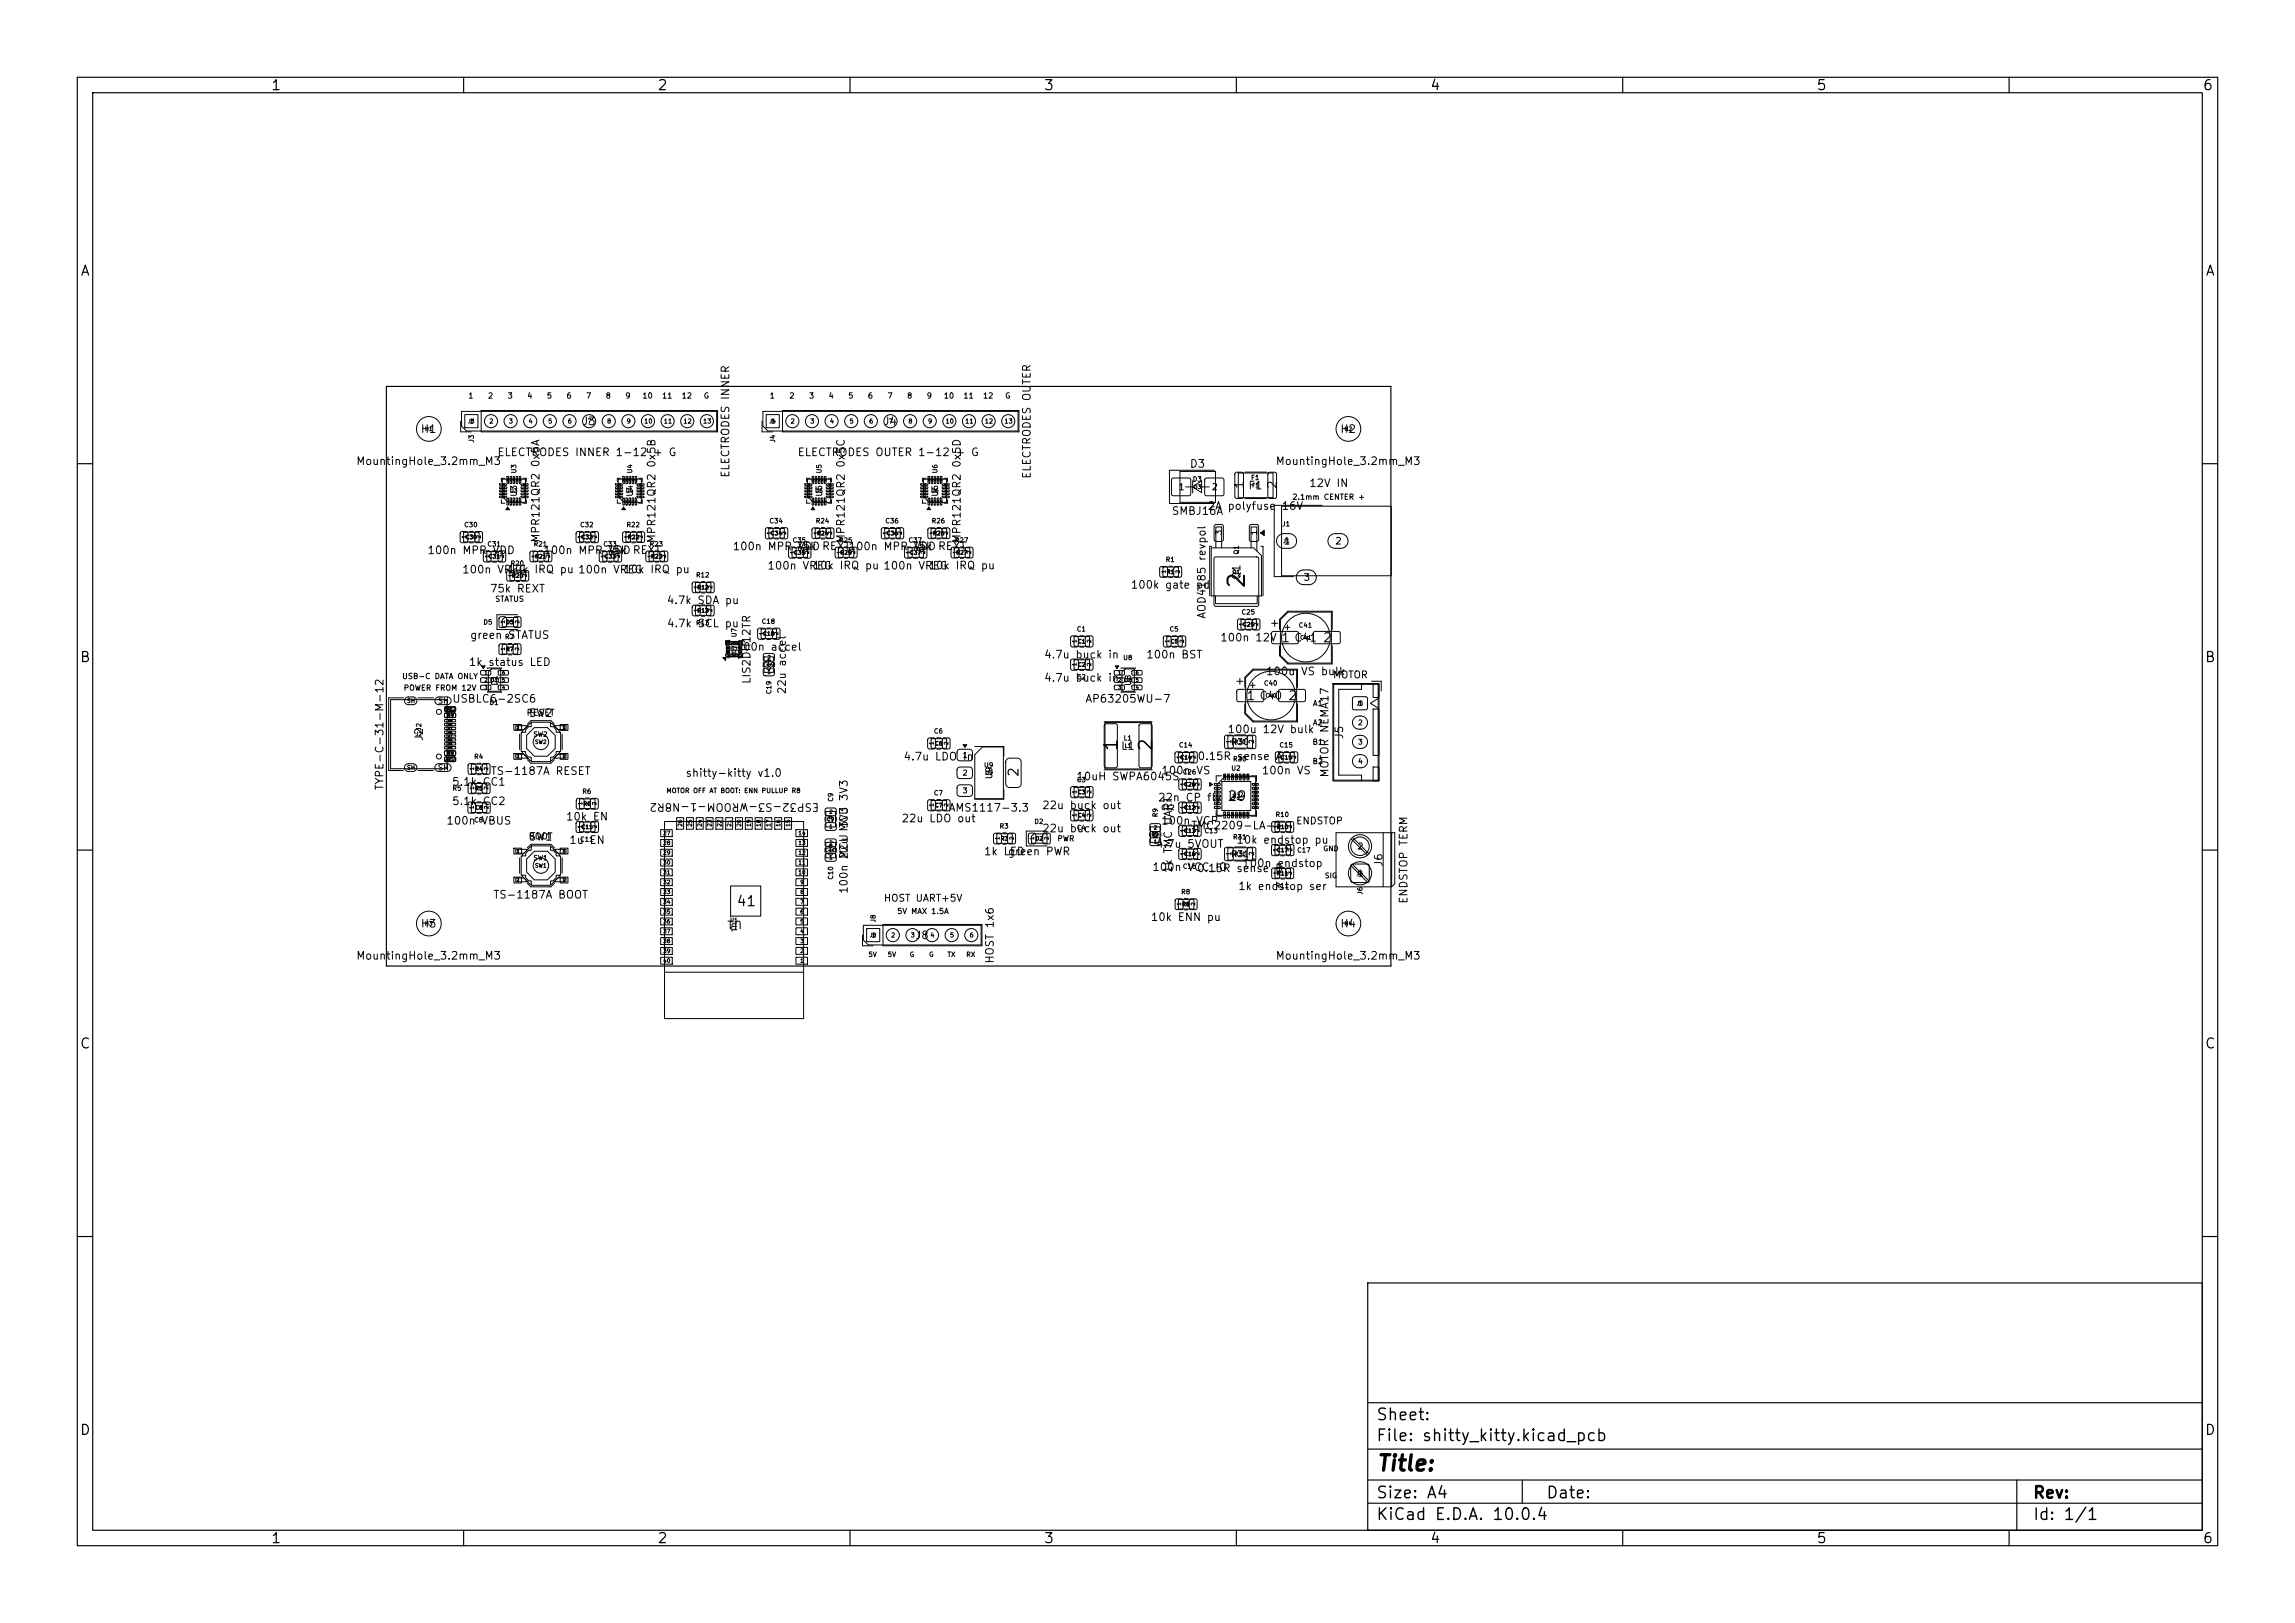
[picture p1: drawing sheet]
<svg xmlns="http://www.w3.org/2000/svg" width="297mm" height="210mm" viewBox="0 0 297 210" stroke-linecap="round" stroke-linejoin="round" font-family="sans-serif">
<defs><g id="words">
<text font-size="2.1" x="161.6" y="76.3" transform="rotate(-90 161.6 76.3)">2</text>
<text font-size="2" x="178" y="190.8">Title:</text>
<g font-size="1.7">
<text x="145.1" y="97.4" transform="rotate(-90 145.1 97.4)">1</text>
<text x="149.6" y="97.4" transform="rotate(-90 149.6 97.4)">2</text>
</g>
<g font-size="1.5">
<text x="178" y="184.2">Sheet:</text>
<text x="178" y="186.9">File: shitty_kitty.kicad_pcb</text>
<text x="178" y="197.1">KiCad E.D.A. 10.0.4</text>
<text x="178" y="194.3">Size: A4</text>
<text x="200" y="194.3">Date:</text>
<text x="263" y="194.3">Rev:</text>
<text x="263" y="197.1">Id: 1/1</text>
</g>
<g font-size="1.3">
<text x="35" y="12">1</text>
<text x="85" y="12">2</text>
<text x="135" y="12">3</text>
<text x="185" y="12">4</text>
<text x="235" y="12">5</text>
<text x="285" y="12">6</text>
<text x="10.3" y="36">A</text>
<text x="285.4" y="36">A</text>
<text x="10.3" y="86">B</text>
<text x="285.3" y="86">B</text>
<text x="132.1" y="100.6" transform="rotate(-90 132.1 100.6)">2</text>
<text x="158.8" y="104">29</text>
<text x="95.2" y="117.6">41</text>
<text x="10.3" y="136">C</text>
<text x="285.3" y="136">C</text>
<text x="10.3" y="186">D</text>
<text x="285.3" y="186">D</text>
<text x="35" y="200">1</text>
<text x="85" y="200">2</text>
<text x="135" y="200">3</text>
<text x="185" y="200">4</text>
<text x="235" y="200">5</text>
<text x="285" y="200">6</text>
</g>
<g font-size="1.2">
<text x="165.7" y="83.4">1</text>
<text x="171.1" y="83.4">2</text>
<text x="161.2" y="90.9">1</text>
<text x="166.6" y="90.9">2</text>
</g>
<g font-size="1.1">
<text x="161.2" y="63.4" transform="rotate(-90 161.2 63.4)">1</text>
<text x="165.5" y="63.4" transform="rotate(-90 165.5 63.4)">2</text>
</g>
<g font-size="1">
<text x="54.4" y="56.3">H1</text>
<text x="64.3" y="59.3">ELECTRODES INNER 1-12 + G</text>
<text x="75.3" y="55.3">J3</text>
<text x="103.1" y="59.3">ELECTRODES OUTER 1-12 + G</text>
<text x="114.3" y="55.3">J4</text>
<text x="173.4" y="56.3">H2</text>
<text x="46" y="60.4">MountingHole_3.2mm_M3</text>
<text x="94.6" y="61.9" transform="rotate(-90 94.6 61.9)">ELECTRODES INNER</text>
<text x="133.6" y="62" transform="rotate(-90 133.6 62)">ELECTRODES OUTER</text>
<text x="153.9" y="60.8">D3</text>
<text x="161.5" y="63.6">F1</text>
<text x="165" y="60.4">MountingHole_3.2mm_M3</text>
<text x="169.3" y="63.3">12V IN</text>
<text x="55.2" y="71.9">100n MPR VDD</text>
<text x="70.1" y="70.3" transform="rotate(-90 70.1 70.3)">MPR121QR2 0x5A</text>
<text x="70.2" y="71.9">100n MPR 75k</text>
<text x="78.7" y="71.9">VDDREXT</text>
<text x="85.1" y="70.4" transform="rotate(-90 85.1 70.4)">MPR121QR2 0x5B</text>
<text x="94.7" y="71.4">100n MPR 75k</text>
<text x="103.2" y="71.4">VDDREXT100n MPR 75k</text>
<text x="109.6" y="70.4" transform="rotate(-90 109.6 70.4)">MPR121QR2 0x5C</text>
<text x="118.2" y="71.4">VDDREXT</text>
<text x="124.6" y="70.4" transform="rotate(-90 124.6 70.4)">MPR121QR2 0x5D</text>
<text x="151.6" y="66.9">SMBJ16A</text>
<text x="156.2" y="66.2">2A polyfuse</text>
<text x="165.8" y="66.2">16V</text>
<text x="59.7" y="74.4">100n VREG</text>
<text x="63.3" y="76.9">75k REXT</text>
<text x="65.6" y="74.4">10k IRQ pu 100n VREG</text>
<text x="80.6" y="74.4">10k IRQ pu</text>
<text x="99.2" y="73.9">100n VREG</text>
<text x="105.1" y="73.9">10k IRQ pu 100n VREG</text>
<text x="120.1" y="73.9">10k IRQ pu</text>
<text x="146.3" y="76.4">100k gate pd</text>
<text x="160.8" y="75.1" transform="rotate(-90 160.8 75.1)">Q1</text>
<text x="60.8" y="82.9">green STATUS</text>
<text x="86.2" y="78.4">4.7k SDA pu</text>
<text x="86.2" y="81.4">4.7k SCL pu</text>
<text x="156.3" y="80.1" transform="rotate(-90 156.3 80.1)">AOD4185 revpol</text>
<text x="157.8" y="83.2">100n 12V</text>
<text x="167.4" y="83.3">C41</text>
<text x="60.6" y="86.4">1k status LED</text>
<text x="95.1" y="84.4">100n accel</text>
<text x="97.4" y="88.6" transform="rotate(-90 97.4 88.6)">LIS2DH12TR</text>
<text x="101.9" y="89.9" transform="rotate(-90 101.9 89.9)">22u accel</text>
<text x="135" y="88.4">4.7u buck in</text>
<text x="135" y="85.4">4.7u buck in</text>
<text x="148.3" y="85.4">100n BST</text>
<text x="163.8" y="87.6">100u</text>
<text x="168.3" y="87.6">VS bulk</text>
<text x="55" y="96" transform="rotate(-90 55 96)">J2</text>
<text x="58.4" y="91.2">USBLC6-2SC6</text>
<text x="68.4" y="93">SW2</text>
<text x="140.4" y="91.2">AP63205WU-7</text>
<text x="158.8" y="95.1">100u 12V bulk</text>
<text x="162.9" y="90.8">C40</text>
<text x="174.1" y="95.7" transform="rotate(-90 174.1 95.7)">J5</text>
<text x="58.4" y="101.9">5.1k CC1</text>
<text x="63.4" y="100.5">TS-1187A RESET</text>
<text x="88.6" y="100.8">shitty-kitty v1.0</text>
<text x="116.9" y="98.6">4.7u LDO in</text>
<text x="139.2" y="101.2">10uH SWPA6045S</text>
<text x="145" y="97.3">L1</text>
<text x="150.2" y="100.4">100n VS</text>
<text x="154.9" y="98.6">0.15R sense A</text>
<text x="163.2" y="100.4">100n VS</text>
<text x="172.2" y="100.7" transform="rotate(-90 172.2 100.7)">MOTOR NEMA17</text>
<text x="49.9" y="102.3" transform="rotate(-90 49.9 102.3)">TYPE-C-31-M-12</text>
<text x="57.7" y="106.9">100n VBUS</text>
<text x="58.4" y="104.4">5.1k CC2</text>
<text x="73.2" y="106.4">10k EN</text>
<text x="106.1" y="103.7" transform="rotate(-180 106.1 103.7)">ESP32-S3-WROOM-1-N8R2</text>
<text x="109.9" y="107.3" transform="rotate(-90 109.9 107.3)">3V3</text>
<text x="116.6" y="106.6">22u LDO out</text>
<text x="122.7" y="105.3">AMS1117-3.3</text>
<text x="134.8" y="107.9">22u buck out</text>
<text x="134.8" y="104.9">22u buck out</text>
<text x="149.8" y="103.9">22n CP fly</text>
<text x="150.2" y="106.9">100n VCP</text>
<text x="154.1" y="107.6">TMC2209-LA-T</text>
<text x="158.9" y="103.8">U2</text>
<text x="68.4" y="109">SW1</text>
<text x="73.6" y="109.4">1u EN</text>
<text x="109.9" y="111.2" transform="rotate(-90 109.9 111.2)">MCU MCU 3V3</text>
<text x="127.3" y="110.9">1k LED</text>
<text x="130.4" y="110.9">green PWR</text>
<text x="149" y="112.9">100n VCC_IO</text>
<text x="149.5" y="109.9">4.7u 5VOUT</text>
<text x="151.9" y="113.1" transform="rotate(-90 151.9 113.1)">1k TMC UART</text>
<text x="154.8" y="113.1">0.15R sense B</text>
<text x="159.9" y="109.4">10k endstop pu</text>
<text x="160.7" y="112.4">100n endstop</text>
<text x="179.2" y="112.2" transform="rotate(-90 179.2 112.2)">J6</text>
<text x="63.8" y="116.5">TS-1187A BOOT</text>
<text x="96.1" y="118.9" transform="rotate(-180 96.1 118.9)">U1</text>
<text x="109.9" y="115.7" transform="rotate(-90 109.9 115.7)">100n 22u</text>
<text x="148.9" y="119.4">10k ENN pu</text>
<text x="160.2" y="115.4">1k endstop ser</text>
<text x="182.4" y="117" transform="rotate(-90 182.4 117)">ENDSTOP TERM</text>
<text x="46" y="124.4">MountingHole_3.2mm_M3</text>
<text x="54.4" y="120.3">H3</text>
<text x="118.4" y="121.8">J8</text>
<text x="128.8" y="124.8" transform="rotate(-90 128.8 124.8)">HOST 1x6</text>
<text x="165" y="124.4">MountingHole_3.2mm_M3</text>
<text x="173.4" y="120.3">H4</text>
</g>
<g font-size=".9">
<text x="166.1" y="70.7">1</text>
<text x="172.7" y="70.7">2</text>
<text x="168.6" y="75.4">3</text>
<text x="172.4" y="88">MOTOR</text>
<text x="167.7" y="106.9">ENDSTOP</text>
<text x="114.3" y="116.9">HOST UART+5V</text>
</g>
<g font-size=".8">
<text x="67.1" y="64.3" transform="rotate(-90 67.1 64.3)">U3</text>
<text x="82.1" y="64.3" transform="rotate(-90 82.1 64.3)">U4</text>
<text x="106.6" y="64.3" transform="rotate(-90 106.6 64.3)">U5</text>
<text x="121.6" y="64.3" transform="rotate(-90 121.6 64.3)">U6</text>
<text x="152.4" y="63.6">1</text>
<text x="156.7" y="63.6">2</text>
<text x="68.1" y="92.8">RESET</text>
<text x="128.6" y="100.9" transform="rotate(-90 128.6 100.9)">U9</text>
<text x="159.2" y="96.6">R30</text>
<text x="68.3" y="108.8">BOOT</text>
<text x="159.2" y="111.1">R31</text>
<text x="175.6" y="113.6">1</text>
<text x="175.6" y="110.1">2</text>
</g>
<g font-size=".7">
<text x="60.5" y="51.7">1</text>
<text x="63.1" y="51.7">2</text>
<text x="65.6" y="51.7">3</text>
<text x="68.2" y="51.7">4</text>
<text x="70.7" y="51.7">5</text>
<text x="73.2" y="51.7">6</text>
<text x="75.8" y="51.7">7</text>
<text x="78.3" y="51.7">8</text>
<text x="80.9" y="51.7">9</text>
<text x="83.1" y="51.7">10</text>
<text x="85.6" y="51.7">11</text>
<text x="88.1" y="51.7">12</text>
<text x="91" y="51.7">G</text>
<text x="99.5" y="51.7">1</text>
<text x="102.1" y="51.7">2</text>
<text x="104.6" y="51.7">3</text>
<text x="107.2" y="51.7">4</text>
<text x="109.7" y="51.7">5</text>
<text x="112.2" y="51.7">6</text>
<text x="114.8" y="51.7">7</text>
<text x="117.3" y="51.7">8</text>
<text x="119.9" y="51.7">9</text>
<text x="122.1" y="51.7">10</text>
<text x="124.6" y="51.7">11</text>
<text x="127.1" y="51.7">12</text>
<text x="130" y="51.7">G</text>
<text x="167.2" y="64.8">2.1mm CENTER +</text>
<text x="158.3" y="69.3" transform="rotate(-90 158.3 69.3)">3</text>
<text x="162.8" y="69.3" transform="rotate(-90 162.8 69.3)">1</text>
<text x="64" y="78">STATUS</text>
<text x="52" y="88">USB-C DATA ONLY</text>
<text x="52.2" y="89.5">POWER FROM 12V</text>
<text x="64.6" y="88.8" transform="rotate(-90 64.6 88.8)">D1</text>
<text x="146.6" y="88.8" transform="rotate(-90 146.6 88.8)">U8</text>
<text x="56.6" y="91.2">SH</text>
<text x="169.8" y="91.5">A1</text>
<text x="169.8" y="94">A2</text>
<text x="175.7" y="91.5">1</text>
<text x="175.7" y="94">2</text>
<text x="56.6" y="99.9">SH</text>
<text x="124.5" y="98.2">1</text>
<text x="124.5" y="100.5">2</text>
<text x="169.8" y="96.5">B1</text>
<text x="169.8" y="99">B2</text>
<text x="175.7" y="96.5">3</text>
<text x="175.7" y="99">4</text>
<text x="124.5" y="102.8">3</text>
<text x="136.8" y="109">PWR</text>
<text x="171.2" y="110.3">GND</text>
<text x="171.4" y="113.8">SIG</text>
<text x="116" y="118.4">5V MAX 1.5A</text>
</g>
<g font-size=".6">
<text x="60.7" y="54.9">1</text>
<text x="61.5" y="57.3" transform="rotate(-90 61.5 57.3)">J3</text>
<text x="63.3" y="54.9">2</text>
<text x="65.8" y="54.9">3</text>
<text x="68.3" y="54.9">4</text>
<text x="70.9" y="54.9">5</text>
<text x="73.4" y="54.9">6</text>
<text x="76" y="54.9">7</text>
<text x="78.5" y="54.9">8</text>
<text x="81" y="54.9">9</text>
<text x="83.3" y="54.9">10</text>
<text x="85.8" y="54.9">11</text>
<text x="88.4" y="54.9">12</text>
<text x="90.9" y="54.9">13</text>
<text x="99.7" y="54.9">1</text>
<text x="100.5" y="57.3" transform="rotate(-90 100.5 57.3)">J4</text>
<text x="102.3" y="54.9">2</text>
<text x="104.8" y="54.9">3</text>
<text x="107.3" y="54.9">4</text>
<text x="109.9" y="54.9">5</text>
<text x="112.4" y="54.9">6</text>
<text x="115" y="54.9">7</text>
<text x="117.5" y="54.9">8</text>
<text x="120" y="54.9">9</text>
<text x="122.3" y="54.9">10</text>
<text x="124.8" y="54.9">11</text>
<text x="127.4" y="54.9">12</text>
<text x="129.9" y="54.9">13</text>
<text x="67" y="61.3" transform="rotate(-90 67 61.3)">U3</text>
<text x="82" y="61.3" transform="rotate(-90 82 61.3)">U4</text>
<text x="106.5" y="61.3" transform="rotate(-90 106.5 61.3)">U5</text>
<text x="121.5" y="61.3" transform="rotate(-90 121.5 61.3)">U6</text>
<text x="154.3" y="62.5">D3</text>
<text x="161.8" y="62.3">F1</text>
<text x="60" y="68.4">C30</text>
<text x="63" y="70.9">C31</text>
<text x="69" y="70.9">R21</text>
<text x="75" y="68.4">C32</text>
<text x="78" y="70.9">C33</text>
<text x="81" y="68.4">R22</text>
<text x="84" y="70.9">R23</text>
<text x="99.5" y="67.9">C34</text>
<text x="102.5" y="70.4">C35</text>
<text x="105.5" y="67.9">R24</text>
<text x="108.5" y="70.4">R25</text>
<text x="114.5" y="67.9">C36</text>
<text x="117.5" y="70.4">C37</text>
<text x="120.5" y="67.9">R26</text>
<text x="123.5" y="70.4">R27</text>
<text x="160.5" y="71.8" transform="rotate(-90 160.5 71.8)">Q1</text>
<text x="165.9" y="68.3">J1</text>
<text x="66" y="73.4">R20</text>
<text x="90" y="74.9">R12</text>
<text x="150.8" y="72.9">R1</text>
<text x="62.5" y="81">D5</text>
<text x="65.3" y="82.9">R7</text>
<text x="90" y="81.1">R13</text>
<text x="95.5" y="82.5" transform="rotate(-90 95.5 82.5)">U7</text>
<text x="98.5" y="80.9">C18</text>
<text x="139.3" y="81.9">C1</text>
<text x="151.3" y="81.9">C5</text>
<text x="160.6" y="79.7">C25</text>
<text x="168" y="81.4">C41</text>
<text x="100" y="89.9" transform="rotate(-90 100 89.9)">C19</text>
<text x="139.3" y="88.1">C2</text>
<text x="145.3" y="85.6">U8</text>
<text x="163.5" y="88.9">C40</text>
<text x="54.7" y="94.6" transform="rotate(-90 54.7 94.6)">J2</text>
<text x="63.3" y="91.4">D1</text>
<text x="69" y="95.5">SW2</text>
<text x="120.8" y="95.1">C6</text>
<text x="145.4" y="96">L1</text>
<text x="61.3" y="98.4">R4</text>
<text x="127.3" y="99.5">U9</text>
<text x="139.3" y="101.4">C3</text>
<text x="152.5" y="96.9">C14</text>
<text x="153" y="100.4">C26</text>
<text x="159.3" y="99.9">U2</text>
<text x="159.5" y="96.3" transform="rotate(-90 159.5 96.3)">1</text>
<text x="159.5" y="98.7">R30</text>
<text x="162.4" y="96.3" transform="rotate(-90 162.4 96.3)">2</text>
<text x="165.5" y="96.9">C15</text>
<text x="58.5" y="102.5">R5</text>
<text x="61.3" y="106.6">C8</text>
<text x="75.3" y="102.9">R6</text>
<text x="86.2" y="102.8">MOTOR OFF AT BOOT: ENN PULLUP R8</text>
<text x="108" y="103.8" transform="rotate(-90 108 103.8)">C9</text>
<text x="120.8" y="103.1">C7</text>
<text x="129.3" y="107.4">R3</text>
<text x="133.8" y="106.8">D2</text>
<text x="139.3" y="107.6">C4</text>
<text x="150" y="105.8" transform="rotate(-90 150 105.8)">R9</text>
<text x="150.2" y="105">C12</text>
<text x="155.8" y="108">C13</text>
<text x="165" y="105.9">R10</text>
<text x="69" y="111.5">SW1</text>
<text x="75" y="109.1">C11</text>
<text x="108" y="113.9" transform="rotate(-90 108 113.9)">C10</text>
<text x="153" y="112.6">C16</text>
<text x="159.5" y="110.8" transform="rotate(-90 159.5 110.8)">1</text>
<text x="159.5" y="108.8">R31</text>
<text x="162.4" y="110.8" transform="rotate(-90 162.4 110.8)">2</text>
<text x="167.8" y="110.5">C17</text>
<text x="113.5" y="119.4" transform="rotate(-90 113.5 119.4)">J8</text>
<text x="152.8" y="115.9">R8</text>
<text x="165" y="115.1">R11</text>
<text x="176.5" y="115.8" transform="rotate(-90 176.5 115.8)">J6</text>
<text x="112.3" y="124">5V</text>
<text x="112.7" y="121.4">1</text>
<text x="114.8" y="124">5V</text>
<text x="115.3" y="121.4">2</text>
<text x="117.7" y="124">G</text>
<text x="117.8" y="121.4">3</text>
<text x="120.2" y="124">G</text>
<text x="120.3" y="121.4">4</text>
<text x="122.6" y="124">TX</text>
<text x="122.9" y="121.4">5</text>
<text x="125" y="124">RX</text>
<text x="125.4" y="121.4">6</text>
</g>
<g font-size=".5">
<text x="54.9" y="55.9">H1</text>
<text x="60.5" y="54.9">J3</text>
<text x="99.5" y="54.9">J4</text>
<text x="173.9" y="55.9">H2</text>
<text x="65.9" y="63.9">U3</text>
<text x="80.9" y="63.9">U4</text>
<text x="105.4" y="63.9">U5</text>
<text x="120.4" y="63.9">U6</text>
<text x="154.4" y="63.4">D3</text>
<text x="162" y="63.2">F1</text>
<text x="60.2" y="69.9">C30</text>
<text x="60.4" y="69.7" transform="rotate(-90 60.4 69.7)">1</text>
<text x="62.3" y="69.7" transform="rotate(-90 62.3 69.7)">2</text>
<text x="75.2" y="69.9">C32</text>
<text x="75.4" y="69.7" transform="rotate(-90 75.4 69.7)">1</text>
<text x="77.3" y="69.7" transform="rotate(-90 77.3 69.7)">2</text>
<text x="81.2" y="69.9">R22</text>
<text x="81.4" y="69.7" transform="rotate(-90 81.4 69.7)">1</text>
<text x="83.3" y="69.7" transform="rotate(-90 83.3 69.7)">2</text>
<text x="99.7" y="69.4">C34</text>
<text x="99.9" y="69.2" transform="rotate(-90 99.9 69.2)">1</text>
<text x="101.8" y="69.2" transform="rotate(-90 101.8 69.2)">2</text>
<text x="102.7" y="71.9">C35</text>
<text x="102.9" y="71.7" transform="rotate(-90 102.9 71.7)">1</text>
<text x="104.8" y="71.7" transform="rotate(-90 104.8 71.7)">2</text>
<text x="105.7" y="69.4">R24</text>
<text x="105.9" y="69.2" transform="rotate(-90 105.9 69.2)">1</text>
<text x="107.8" y="69.2" transform="rotate(-90 107.8 69.2)">2</text>
<text x="108.7" y="71.9">R25</text>
<text x="108.9" y="71.7" transform="rotate(-90 108.9 71.7)">1</text>
<text x="110.8" y="71.7" transform="rotate(-90 110.8 71.7)">2</text>
<text x="114.7" y="69.4">C36</text>
<text x="114.9" y="69.2" transform="rotate(-90 114.9 69.2)">1</text>
<text x="116.8" y="69.2" transform="rotate(-90 116.8 69.2)">2</text>
<text x="117.7" y="71.9">C37</text>
<text x="117.9" y="71.7" transform="rotate(-90 117.9 71.7)">1</text>
<text x="119.8" y="71.7" transform="rotate(-90 119.8 71.7)">2</text>
<text x="120.7" y="69.4">R26</text>
<text x="120.9" y="69.2" transform="rotate(-90 120.9 69.2)">1</text>
<text x="122.8" y="69.2" transform="rotate(-90 122.8 69.2)">2</text>
<text x="123.7" y="71.9">R27</text>
<text x="123.9" y="71.7" transform="rotate(-90 123.9 71.7)">1</text>
<text x="125.8" y="71.7" transform="rotate(-90 125.8 71.7)">2</text>
<text x="166" y="70.4">J1</text>
<text x="63.2" y="72.4">C31</text>
<text x="63.4" y="72.2" transform="rotate(-90 63.4 72.2)">1</text>
<text x="65.3" y="72.2" transform="rotate(-90 65.3 72.2)">2</text>
<text x="66.2" y="74.9">R20</text>
<text x="66.4" y="74.7" transform="rotate(-90 66.4 74.7)">1</text>
<text x="68.3" y="74.7" transform="rotate(-90 68.3 74.7)">2</text>
<text x="69.2" y="72.4">R21</text>
<text x="69.4" y="72.2" transform="rotate(-90 69.4 72.2)">1</text>
<text x="71.3" y="72.2" transform="rotate(-90 71.3 72.2)">2</text>
<text x="78.2" y="72.4">C33</text>
<text x="78.4" y="72.2" transform="rotate(-90 78.4 72.2)">1</text>
<text x="80.3" y="72.2" transform="rotate(-90 80.3 72.2)">2</text>
<text x="84.2" y="72.4">R23</text>
<text x="84.4" y="72.2" transform="rotate(-90 84.4 72.2)">1</text>
<text x="86.3" y="72.2" transform="rotate(-90 86.3 72.2)">2</text>
<text x="90.2" y="76.4">R12</text>
<text x="90.4" y="76.2" transform="rotate(-90 90.4 76.2)">1</text>
<text x="92.3" y="76.2" transform="rotate(-90 92.3 76.2)">2</text>
<text x="150.9" y="74.4">R1</text>
<text x="150.9" y="74.2" transform="rotate(-90 150.9 74.2)">1</text>
<text x="152.8" y="74.2" transform="rotate(-90 152.8 74.2)">2</text>
<text x="159.4" y="74.4">Q1</text>
<text x="65.4" y="80.7" transform="rotate(-90 65.4 80.7)">1</text>
<text x="65.4" y="80.9">D5</text>
<text x="67.3" y="80.7" transform="rotate(-90 67.3 80.7)">2</text>
<text x="90.2" y="79.4">R13</text>
<text x="90.4" y="79.2" transform="rotate(-90 90.4 79.2)">1</text>
<text x="92.3" y="79.2" transform="rotate(-90 92.3 79.2)">2</text>
<text x="98.7" y="82.4">C18</text>
<text x="98.9" y="82.2" transform="rotate(-90 98.9 82.2)">1</text>
<text x="100.8" y="82.2" transform="rotate(-90 100.8 82.2)">2</text>
<text x="139.4" y="83.2" transform="rotate(-90 139.4 83.2)">1</text>
<text x="139.4" y="83.4">C1</text>
<text x="141.3" y="83.2" transform="rotate(-90 141.3 83.2)">2</text>
<text x="151.4" y="83.2" transform="rotate(-90 151.4 83.2)">1</text>
<text x="151.4" y="83.4">C5</text>
<text x="153.3" y="83.2" transform="rotate(-90 153.3 83.2)">2</text>
<text x="160.8" y="81.2">C25</text>
<text x="161" y="81" transform="rotate(-90 161 81)">1</text>
<text x="162.9" y="81" transform="rotate(-90 162.9 81)">2</text>
<text x="168.2" y="82.9">C41</text>
<text x="63.4" y="88.4">D1</text>
<text x="65.4" y="84.4">R7</text>
<text x="65.4" y="84.2" transform="rotate(-90 65.4 84.2)">1</text>
<text x="67.3" y="84.2" transform="rotate(-90 67.3 84.2)">2</text>
<text x="94.4" y="84.4">U7</text>
<text x="95.4" y="84.6" transform="rotate(-90 95.4 84.6)">U7</text>
<text x="98.7" y="86.4">C19</text>
<text x="99.3" y="87.3">1</text>
<text x="99.3" y="85.4">2</text>
<text x="99.9" y="86.8" transform="rotate(-90 99.9 86.8)">C19</text>
<text x="139.4" y="86.2" transform="rotate(-90 139.4 86.2)">1</text>
<text x="139.4" y="86.4">C2</text>
<text x="141.3" y="86.2" transform="rotate(-90 141.3 86.2)">2</text>
<text x="145.4" y="88.4">U8</text>
<text x="52.6" y="91.1">SH</text>
<text x="53.7" y="95.4">J2</text>
<text x="57.5" y="92.1">B12</text>
<text x="57.8" y="92.9">B9</text>
<text x="57.8" y="92.1">A1</text>
<text x="57.8" y="92.9">A4</text>
<text x="163.7" y="90.4">C40</text>
<text x="175.5" y="91.4">J5</text>
<text x="52.6" y="99.7">SH</text>
<text x="57.6" y="98.6">A12</text>
<text x="57.8" y="98.6">B1</text>
<text x="57.8" y="97.8">B4</text>
<text x="57.8" y="97.8">A9</text>
<text x="61.4" y="99.9">R4</text>
<text x="61.4" y="99.7" transform="rotate(-90 61.4 99.7)">1</text>
<text x="63.3" y="99.7" transform="rotate(-90 63.3 99.7)">2</text>
<text x="69.2" y="96.4">SW2</text>
<text x="120.9" y="96.4" transform="rotate(-90 120.9 96.4)">1</text>
<text x="120.9" y="96.6">C6</text>
<text x="122.8" y="96.4" transform="rotate(-90 122.8 96.4)">2</text>
<text x="127.4" y="100.4">U9</text>
<text x="145.5" y="96.9">L1</text>
<text x="152.7" y="98.4">C14</text>
<text x="152.9" y="98.2" transform="rotate(-90 152.9 98.2)">1</text>
<text x="153.2" y="101.9">C26</text>
<text x="153.4" y="101.7" transform="rotate(-90 153.4 101.7)">1</text>
<text x="154.8" y="98.2" transform="rotate(-90 154.8 98.2)">2</text>
<text x="155.3" y="101.7" transform="rotate(-90 155.3 101.7)">2</text>
<text x="159.7" y="96.4">R30</text>
<text x="165.7" y="98.4">C15</text>
<text x="165.9" y="98.2" transform="rotate(-90 165.9 98.2)">1</text>
<text x="167.8" y="98.2" transform="rotate(-90 167.8 98.2)">2</text>
<text x="61.4" y="104.7" transform="rotate(-90 61.4 104.7)">1</text>
<text x="61.4" y="102.4">R5</text>
<text x="61.4" y="104.9">C8</text>
<text x="61.4" y="102.2" transform="rotate(-90 61.4 102.2)">1</text>
<text x="63.3" y="102.2" transform="rotate(-90 63.3 102.2)">2</text>
<text x="63.3" y="104.7" transform="rotate(-90 63.3 104.7)">2</text>
<text x="75.2" y="107.4">C11</text>
<text x="75.4" y="107.2" transform="rotate(-90 75.4 107.2)">1</text>
<text x="75.4" y="104.4">R6</text>
<text x="75.4" y="104.2" transform="rotate(-90 75.4 104.2)">1</text>
<text x="77.3" y="104.2" transform="rotate(-90 77.3 104.2)">2</text>
<text x="77.3" y="107.2" transform="rotate(-90 77.3 107.2)">2</text>
<text x="88.4" y="107" transform="rotate(-90 88.4 107)">26</text>
<text x="89.7" y="107" transform="rotate(-90 89.7 107)">25</text>
<text x="90.9" y="107" transform="rotate(-90 90.9 107)">24</text>
<text x="92.2" y="107" transform="rotate(-90 92.2 107)">23</text>
<text x="93.5" y="107" transform="rotate(-90 93.5 107)">22</text>
<text x="94.7" y="107" transform="rotate(-90 94.7 107)">21</text>
<text x="96" y="107" transform="rotate(-90 96 107)">20</text>
<text x="97.3" y="107" transform="rotate(-90 97.3 107)">19</text>
<text x="98.6" y="107" transform="rotate(-90 98.6 107)">18</text>
<text x="99.8" y="107" transform="rotate(-90 99.8 107)">17</text>
<text x="101.1" y="107" transform="rotate(-90 101.1 107)">16</text>
<text x="102.4" y="107" transform="rotate(-90 102.4 107)">15</text>
<text x="106.9" y="106.4">C9</text>
<text x="107.3" y="107.3">1</text>
<text x="107.3" y="105.4">2</text>
<text x="107.9" y="106.6" transform="rotate(-90 107.9 106.6)">C9</text>
<text x="120.9" y="104.4" transform="rotate(-90 120.9 104.4)">1</text>
<text x="120.9" y="104.6">C7</text>
<text x="122.8" y="104.4" transform="rotate(-90 122.8 104.4)">2</text>
<text x="139.4" y="105.7" transform="rotate(-90 139.4 105.7)">1</text>
<text x="139.4" y="102.7" transform="rotate(-90 139.4 102.7)">1</text>
<text x="139.4" y="102.9">C3</text>
<text x="139.4" y="105.9">C4</text>
<text x="141.3" y="105.7" transform="rotate(-90 141.3 105.7)">2</text>
<text x="141.3" y="102.7" transform="rotate(-90 141.3 102.7)">2</text>
<text x="149.3" y="107.4">2</text>
<text x="153.2" y="104.9">C12</text>
<text x="153.2" y="107.9">C13</text>
<text x="153.4" y="107.7" transform="rotate(-90 153.4 107.7)">1</text>
<text x="153.4" y="104.7" transform="rotate(-90 153.4 104.7)">1</text>
<text x="155.3" y="107.7" transform="rotate(-90 155.3 107.7)">2</text>
<text x="155.3" y="104.7" transform="rotate(-90 155.3 104.7)">2</text>
<text x="159.4" y="103.4">U2</text>
<text x="165.2" y="107.4">R10</text>
<text x="165.4" y="107.2" transform="rotate(-90 165.4 107.2)">1</text>
<text x="167.3" y="107.2" transform="rotate(-90 167.3 107.2)">2</text>
<text x="69.2" y="112.4">SW1</text>
<text x="85.8" y="108.2">27</text>
<text x="85.8" y="109.5">28</text>
<text x="85.8" y="110.7">29</text>
<text x="85.8" y="112">30</text>
<text x="85.8" y="113.3">31</text>
<text x="103.3" y="113.3">10</text>
<text x="103.3" y="112">11</text>
<text x="103.3" y="110.7">12</text>
<text x="103.3" y="109.5">13</text>
<text x="103.3" y="108.2">14</text>
<text x="106.7" y="110.4">C10</text>
<text x="107.3" y="111.3">1</text>
<text x="107.3" y="109.4">2</text>
<text x="107.9" y="110.8" transform="rotate(-90 107.9 110.8)">C10</text>
<text x="129.4" y="108.9">R3</text>
<text x="129.4" y="108.7" transform="rotate(-90 129.4 108.7)">1</text>
<text x="131.3" y="108.7" transform="rotate(-90 131.3 108.7)">2</text>
<text x="133.9" y="108.7" transform="rotate(-90 133.9 108.7)">1</text>
<text x="133.9" y="108.9">D2</text>
<text x="135.8" y="108.7" transform="rotate(-90 135.8 108.7)">2</text>
<text x="148.9" y="108.4">R9</text>
<text x="149.3" y="109.3">1</text>
<text x="149.9" y="108.6" transform="rotate(-90 149.9 108.6)">R9</text>
<text x="153.2" y="110.9">C16</text>
<text x="153.4" y="110.7" transform="rotate(-90 153.4 110.7)">1</text>
<text x="155.3" y="110.7" transform="rotate(-90 155.3 110.7)">2</text>
<text x="159.7" y="110.9">R31</text>
<text x="165.2" y="110.4">C17</text>
<text x="165.2" y="113.4">R11</text>
<text x="165.4" y="110.2" transform="rotate(-90 165.4 110.2)">1</text>
<text x="165.4" y="113.2" transform="rotate(-90 165.4 113.2)">1</text>
<text x="167.3" y="113.2" transform="rotate(-90 167.3 113.2)">2</text>
<text x="167.3" y="110.2" transform="rotate(-90 167.3 110.2)">2</text>
<text x="175.5" y="113.4">J6</text>
<text x="54.9" y="119.9">H3</text>
<text x="85.8" y="114.5">32</text>
<text x="85.8" y="115.8">33</text>
<text x="85.8" y="117.1">34</text>
<text x="85.8" y="118.3">35</text>
<text x="85.8" y="119.6">36</text>
<text x="94.4" y="119.4">U1</text>
<text x="103.5" y="119.6">5</text>
<text x="103.5" y="118.3">6</text>
<text x="103.5" y="117.1">7</text>
<text x="103.5" y="115.8">8</text>
<text x="103.5" y="114.5">9</text>
<text x="152.9" y="117.4">R8</text>
<text x="152.9" y="117.2" transform="rotate(-90 152.9 117.2)">1</text>
<text x="154.8" y="117.2" transform="rotate(-90 154.8 117.2)">2</text>
<text x="173.9" y="119.9">H4</text>
<text x="85.8" y="120.9">37</text>
<text x="85.8" y="122.2">38</text>
<text x="85.8" y="123.4">39</text>
<text x="85.8" y="124.7">40</text>
<text x="103.5" y="124.7">1</text>
<text x="103.5" y="123.4">2</text>
<text x="103.5" y="122.2">3</text>
<text x="103.5" y="120.9">4</text>
<text x="112.5" y="121.4">J8</text>
</g>
<g font-size=".4">
<text x="62.6" y="87.4">1</text>
<text x="62.6" y="88.3">2</text>
<text x="62.6" y="89.3">3</text>
<text x="64.9" y="89.3">4</text>
<text x="64.9" y="88.3">5</text>
<text x="64.9" y="87.4">6</text>
<text x="144.6" y="87.4">1</text>
<text x="144.6" y="88.3">2</text>
<text x="144.6" y="89.3">3</text>
<text x="146.9" y="89.3">4</text>
<text x="146.9" y="88.3">5</text>
<text x="146.9" y="87.4">6</text>
</g>
<g font-size=".3">
<text x="57.9" y="96">B6</text>
<text x="57.9" y="94.5">B7</text>
<text x="57.9" y="93.5">B8</text>
<text x="58" y="94">A5</text>
<text x="58" y="95">A6</text>
<text x="58" y="95.5">A7</text>
<text x="66.8" y="94.4">1</text>
<text x="72.8" y="94.4">1</text>
<text x="57.9" y="97">B5</text>
<text x="58" y="96.5">A8</text>
<text x="66.8" y="98.1">2</text>
<text x="72.8" y="98.1">2</text>
<text x="157.4" y="101.7">1</text>
<text x="158.7" y="100.8" transform="rotate(-90 158.7 100.8)">28</text>
<text x="159.2" y="100.8" transform="rotate(-90 159.2 100.8)">27</text>
<text x="159.7" y="100.8" transform="rotate(-90 159.7 100.8)">26</text>
<text x="160.2" y="100.8" transform="rotate(-90 160.2 100.8)">25</text>
<text x="160.7" y="100.8" transform="rotate(-90 160.7 100.8)">24</text>
<text x="161.2" y="100.8" transform="rotate(-90 161.2 100.8)">23</text>
<text x="161.7" y="100.8" transform="rotate(-90 161.7 100.8)">22</text>
<text x="162.2" y="101.7">21</text>
<text x="157.4" y="102.2">2</text>
<text x="157.4" y="102.7">3</text>
<text x="157.4" y="103.2">4</text>
<text x="157.4" y="103.7">5</text>
<text x="157.4" y="104.2">6</text>
<text x="157.4" y="104.7">7</text>
<text x="158.7" y="105.6" transform="rotate(-90 158.7 105.6)">8</text>
<text x="159.2" y="105.6" transform="rotate(-90 159.2 105.6)">9</text>
<text x="159.7" y="105.7" transform="rotate(-90 159.7 105.7)">10</text>
<text x="160.2" y="105.7" transform="rotate(-90 160.2 105.7)">11</text>
<text x="160.7" y="105.7" transform="rotate(-90 160.7 105.7)">12</text>
<text x="161.2" y="105.7" transform="rotate(-90 161.2 105.7)">13</text>
<text x="161.7" y="105.7" transform="rotate(-90 161.7 105.7)">14</text>
<text x="162.2" y="104.7">15</text>
<text x="162.2" y="104.2">16</text>
<text x="162.2" y="103.7">17</text>
<text x="162.2" y="103.2">18</text>
<text x="162.2" y="102.7">19</text>
<text x="162.2" y="102.2">20</text>
<text x="66.8" y="110.4">1</text>
<text x="72.8" y="110.4">1</text>
<text x="66.8" y="114.1">2</text>
<text x="72.8" y="114.1">2</text>
</g>
<g font-size=".2">
<text x="64.9" y="62.9">16</text>
<text x="64.9" y="63.3">17</text>
<text x="64.9" y="63.7">18</text>
<text x="64.9" y="64.1">19</text>
<text x="64.9" y="64.5">20</text>
<text x="65.9" y="65" transform="rotate(-90 65.9 65)">1</text>
<text x="65.9" y="62.3" transform="rotate(-90 65.9 62.3)">15</text>
<text x="66.3" y="65" transform="rotate(-90 66.3 65)">2</text>
<text x="66.3" y="62.3" transform="rotate(-90 66.3 62.3)">14</text>
<text x="66.7" y="65" transform="rotate(-90 66.7 65)">3</text>
<text x="66.7" y="62.3" transform="rotate(-90 66.7 62.3)">13</text>
<text x="67.1" y="65" transform="rotate(-90 67.1 65)">4</text>
<text x="67.1" y="62.3" transform="rotate(-90 67.1 62.3)">12</text>
<text x="67.5" y="65" transform="rotate(-90 67.5 65)">5</text>
<text x="67.5" y="62.3" transform="rotate(-90 67.5 62.3)">11</text>
<text x="67.7" y="62.9">10</text>
<text x="67.8" y="64.5">6</text>
<text x="67.8" y="64.1">7</text>
<text x="67.8" y="63.7">8</text>
<text x="67.8" y="63.3">9</text>
<text x="79.9" y="62.9">16</text>
<text x="79.9" y="63.3">17</text>
<text x="79.9" y="63.7">18</text>
<text x="79.9" y="64.1">19</text>
<text x="79.9" y="64.5">20</text>
<text x="80.9" y="65" transform="rotate(-90 80.9 65)">1</text>
<text x="80.9" y="62.3" transform="rotate(-90 80.9 62.3)">15</text>
<text x="81.3" y="65" transform="rotate(-90 81.3 65)">2</text>
<text x="81.3" y="62.3" transform="rotate(-90 81.3 62.3)">14</text>
<text x="81.7" y="65" transform="rotate(-90 81.7 65)">3</text>
<text x="81.7" y="62.3" transform="rotate(-90 81.7 62.3)">13</text>
<text x="82.1" y="65" transform="rotate(-90 82.1 65)">4</text>
<text x="82.1" y="62.3" transform="rotate(-90 82.1 62.3)">12</text>
<text x="82.5" y="65" transform="rotate(-90 82.5 65)">5</text>
<text x="82.5" y="62.3" transform="rotate(-90 82.5 62.3)">11</text>
<text x="82.7" y="62.9">10</text>
<text x="82.8" y="64.5">6</text>
<text x="82.8" y="64.1">7</text>
<text x="82.8" y="63.7">8</text>
<text x="82.8" y="63.3">9</text>
<text x="104.4" y="62.9">16</text>
<text x="104.4" y="63.3">17</text>
<text x="104.4" y="63.7">18</text>
<text x="104.4" y="64.1">19</text>
<text x="104.4" y="64.5">20</text>
<text x="105.4" y="65" transform="rotate(-90 105.4 65)">1</text>
<text x="105.4" y="62.3" transform="rotate(-90 105.4 62.3)">15</text>
<text x="105.8" y="65" transform="rotate(-90 105.8 65)">2</text>
<text x="105.8" y="62.3" transform="rotate(-90 105.8 62.3)">14</text>
<text x="106.2" y="65" transform="rotate(-90 106.2 65)">3</text>
<text x="106.2" y="62.3" transform="rotate(-90 106.2 62.3)">13</text>
<text x="106.6" y="65" transform="rotate(-90 106.6 65)">4</text>
<text x="106.6" y="62.3" transform="rotate(-90 106.6 62.3)">12</text>
<text x="107" y="65" transform="rotate(-90 107 65)">5</text>
<text x="107" y="62.3" transform="rotate(-90 107 62.3)">11</text>
<text x="107.2" y="62.9">10</text>
<text x="107.3" y="64.5">6</text>
<text x="107.3" y="64.1">7</text>
<text x="107.3" y="63.7">8</text>
<text x="107.3" y="63.3">9</text>
<text x="119.4" y="62.9">16</text>
<text x="119.4" y="63.3">17</text>
<text x="119.4" y="63.7">18</text>
<text x="119.4" y="64.1">19</text>
<text x="119.4" y="64.5">20</text>
<text x="120.4" y="65" transform="rotate(-90 120.4 65)">1</text>
<text x="120.4" y="62.3" transform="rotate(-90 120.4 62.3)">15</text>
<text x="120.8" y="65" transform="rotate(-90 120.8 65)">2</text>
<text x="120.8" y="62.3" transform="rotate(-90 120.8 62.3)">14</text>
<text x="121.2" y="65" transform="rotate(-90 121.2 65)">3</text>
<text x="121.2" y="62.3" transform="rotate(-90 121.2 62.3)">13</text>
<text x="121.6" y="65" transform="rotate(-90 121.6 65)">4</text>
<text x="121.6" y="62.3" transform="rotate(-90 121.6 62.3)">12</text>
<text x="122" y="65" transform="rotate(-90 122 65)">5</text>
<text x="122" y="62.3" transform="rotate(-90 122 62.3)">11</text>
<text x="122.2" y="62.9">10</text>
<text x="122.3" y="64.5">6</text>
<text x="122.3" y="64.1">7</text>
<text x="122.3" y="63.7">8</text>
<text x="122.3" y="63.3">9</text>
</g>
</g></defs>
<g fill="none" stroke="#000" stroke-width=".15">
<path d="M10 10h277v190h-277zM12 12h273v186h-273zM60 10v2M110 10v2M160 10v2M210 10v2M260 10v2M50 50h130v75h-130zM10 60h2M285 60h2M10 110h2M285 110h2"/>
<path d="M10 160h2M177 166h108v32h-108zM285 160h2M60 198v2M110 198v2M160 198v2M177 194.5h108M177 191.5h108M177 187.5h108M177 181.5h108M197 191.5v3M210 198v2"/>
<path d="M260 198v2M261 191.5v6.5"/>
</g>
<g fill="none" stroke="#000" stroke-width=".13">
<path d="M59.6 54.5v1.4h1.4M59.7 53.2h33v2.6h-32.3l-.7-.7zM60.1 53.6h1.8v1.7h-1.8zM62.3 53.1h30.6v2.8h-30.6zM98.6 54.5v1.4h1.4M98.7 53.2h33v2.6h-32.3l-.7-.7zM99.1 53.6h1.7v1.7h-1.7zM101.3 53.1h30.6v2.8h-30.6zM59.6 68.8h.7l.2 .1 .1 1.1-.2 .2h-.6l-.2-.1v-1.1zM60 68.9h2v1.2h-2zM60.7 68.8h.6M60.7 70.2h.6"/>
<path d="M61.5 68.8h.7l.2 .1v1.1l-.1 .2h-.6l-.2-.1-.1-1.1zM62.6 71.3h.7l.2 .1 .1 1.1-.2 .2h-.6l-.2-.1v-1.1zM63 71.4h2v1.2h-2zM63.7 71.3h.6M63.7 72.7h.6M64.5 71.3h.7l.2 .1v1.1l-.1 .2h-.6l-.2-.1-.1-1.1zM64.6 79.9l.7-.1 .2 .2 .1 1-.2 .2h-.6l-.2-.2zM64.7 62.6h.7l.2 .2h-.9zM64.7 64.2l.9 .1-.2 .1h-.7zM64.7 63h.8l.1 .1-.9 .1zM64.7 63.4h.8l.1 .2h-.9zM64.7 63.8h.8l.1 .2h-.9z"/>
<path d="M64.9 64.7v.4h.4M65 62h3v3h-2.3l-.7-.7zM65.3 79.9h1.7v1.2h-2v-.9zM65.3 61.9h-.4v.4M65.6 64.5l.2-.1v.9h-.2zM65.6 61.7h.2v.9l-.2-.2zM65.6 73.9l.7-.1 .3 .2v1l-.2 .2h-.6l-.2-.2v-1zM65.7 65.6l.2 .4h-.4zM66 73.9h2v1.2h-2zM66 64.4l.2 .1-.1 .8h-.1zM66 61.7h.2l-.1 .9-.1-.1zM66.4 64.4l.2 .1v.8h-.2z"/>
<path d="M66.4 61.7h.2v.9l-.2-.1zM66.5 79.9l.7-.1 .2 .2v1l-.1 .2h-.6l-.2-.2zM66.8 73.8h.4M66.8 75.2h.4M66.8 64.4l.2 .1v.8h-.2zM66.8 61.7h.2v.9l-.2-.1zM67 79.5h-2.7v2h2.7M67.2 64.4l.2 .2v.7h-.2zM67.2 61.7h.2v.7l-.1 .2zM67.4 64.2h.9v.2h-.7zM67.4 62.7l.2-.1h.7v.2h-.8zM67.4 63.8h.9v.2h-.8z"/>
<path d="M67.4 63.4h.9v.2h-.8zM67.4 63h.9v.1l-.8 .1zM67.5 73.9l.7-.1 .2 .2v1l-.1 .2h-.6l-.3-.2v-1zM67.7 61.9h.4v.4M68.1 64.7v.4h-.4M68.6 71.4l.7-.1 .3 .2v.9l-.2 .3h-.6l-.2-.2v-.9zM69 71.4h2v1.2h-2zM69.8 71.3h.4M69.8 72.7h.4M70.5 71.4l.7-.1 .2 .2v.9l-.1 .3h-.6l-.3-.2v-.9zM74.6 68.8h.7l.2 .1 .1 1.1-.2 .2h-.6l-.2-.1v-1.1zM75 68.9h2v1.2h-2z"/>
<path d="M75.7 68.8h.6M75.7 70.2h.6M76.5 68.8h.7l.2 .1v1.1l-.1 .2h-.6l-.2-.1-.1-1.1zM77.6 71.3h.7l.2 .1 .1 1.1-.2 .2h-.6l-.2-.1v-1.1zM78 71.4h2v1.2h-2zM78.7 71.3h.6M78.7 72.7h.6M79.5 71.3h.7l.2 .1v1.1l-.1 .2h-.6l-.2-.1-.1-1.1zM79.7 62.6h.7l.2 .2h-.9zM79.7 64.2l.9 .1-.2 .1h-.7zM79.7 63h.8l.1 .1-.9 .1zM79.7 63.4h.8l.1 .2h-.9z"/>
<path d="M79.7 63.8h.8l.1 .2h-.9zM79.9 64.7v.4h.4M80 62h3v3h-2.3l-.7-.7zM80.3 61.9h-.4v.4M80.6 64.5l.2-.1v.9h-.2zM80.6 61.7h.2v.9l-.2-.2zM80.6 68.9l.8-.1 .2 .2v1l-.2 .2h-.6l-.2-.2v-1zM80.7 65.6l.2 .4h-.4zM81 68.9h2v1.2h-2zM81 64.4l.2 .1-.1 .8h-.1zM81 61.7h.2l-.1 .9-.1-.1zM81.4 64.4l.2 .1v.8h-.2z"/>
<path d="M81.4 61.7h.2v.9l-.2-.1zM81.8 68.8h.4M81.8 70.2h.4M81.8 64.4l.2 .1v.8h-.2zM81.8 61.7h.2v.9l-.2-.1zM82.2 64.4l.2 .2v.7h-.2zM82.2 61.7h.2v.7l-.1 .2zM82.4 64.2h.9l.1 .2h-.8zM82.4 62.7l.2-.1h.8l-.1 .2h-.8zM82.4 63.8h.9l.1 .2h-.9zM82.4 63.4h.9l.1 .2h-.9zM82.4 63h.9l.1 .1-.9 .1z"/>
<path d="M82.5 68.9l.7-.1 .2 .2v1l-.1 .2h-.6l-.3-.2v-1zM82.7 61.9h.4v.4M83.1 64.7v.4h-.4M83.6 71.4l.8-.1 .2 .2v.9l-.2 .3h-.6l-.2-.2v-.9zM84 71.4h2v1.2h-2zM84.8 71.3h.4M84.8 72.7h.4M85.5 71.4l.7-.1 .2 .2v.9l-.1 .3h-.6l-.3-.2v-.9zM89.6 75.4l.8-.1 .2 .2v.9l-.2 .3h-.6l-.2-.2v-.9zM89.6 78.4l.8-.1 .2 .2v.9l-.2 .3h-.6l-.2-.2v-.9zM90 75.4h2v1.2h-2zM90 78.4h2v1.2h-2z"/>
<path d="M90.8 75.3h.4M90.8 76.7h.4M90.8 78.3h.4M90.8 79.7h.4M91.5 75.4l.7-.1 .2 .2v.9l-.1 .3h-.6l-.3-.2v-.9zM91.5 78.4l.7-.1 .2 .2v.9l-.1 .3h-.6l-.3-.2v-.9zM99.1 68.3h.7l.2 .1 .1 1.1-.2 .2h-.6l-.2-.1v-1.1zM99.5 68.4h2v1.2h-2zM100.2 68.3h.6M100.2 69.7h.6M101 68.3h.7l.2 .1 .1 1.1-.2 .2h-.6l-.2-.1v-1.1zM102.1 70.8h.7l.2 .1 .1 1.1-.2 .2h-.6l-.2-.1v-1.1z"/>
<path d="M102.5 70.9h2v1.2h-2zM103.2 70.8h.6M103.2 72.2h.6M104 70.8h.7l.2 .1 .1 1.1-.2 .2h-.6l-.2-.1v-1.1zM104.2 62.6h.7l.2 .2h-.9zM104.2 64.2l.9 .1-.2 .1h-.7zM104.2 63h.8l.1 .1-.9 .1zM104.2 63.4h.8l.1 .2h-.9zM104.2 63.8h.8l.1 .2h-.9zM104.4 64.7v.4h.4M104.5 62h3v3h-2.3l-.7-.7zM104.8 61.9h-.4v.4"/>
<path d="M105.1 61.7h.2v.9l-.2-.2zM105.1 68.4l.7-.1 .3 .2v.9l-.2 .3h-.6l-.2-.2v-.9zM105.2 65.6l.2 .4h-.4zM105.2 64.4l.1 .1v.8h-.2v-.7zM105.5 68.4h2v1.2h-2zM105.5 64.4l.2 .1v.8h-.2zM105.5 61.7h.2v.9l-.2-.1zM105.9 64.4l.2 .1v.8h-.2zM105.9 61.7h.2v.9l-.2-.1zM106.3 68.3h.4M106.3 69.7h.4M106.3 64.4l.2 .1-.1 .8h-.1z"/>
<path d="M106.3 61.7h.2l-.1 .9-.1-.1zM106.7 64.4l.2 .2v.7h-.2zM106.7 61.7h.2v.7l-.1 .2zM106.9 64.2h.9v.2h-.7zM106.9 62.7l.2-.1h.7v.2h-.8zM106.9 63.8h.9v.2h-.8zM106.9 63.4h.9v.2h-.8zM106.9 63h.9v.1l-.8 .1zM107 68.4l.7-.1 .2 .2v.9l-.1 .3h-.7l-.2-.2v-.9zM107.2 61.9h.4v.4M107.6 64.7v.4h-.4M108.1 70.9l.7-.1 .3 .2v1l-.2 .2h-.6l-.2-.2v-1z"/>
<path d="M108.5 70.9h2v1.2h-2zM109.3 70.8h.4M109.3 72.2h.4M110 70.9l.7-.1 .2 .2v1l-.1 .2h-.7l-.2-.2v-1zM114.1 68.3h.7l.2 .1 .1 1.1-.2 .2h-.6l-.2-.1v-1.1zM114.5 68.4h2v1.2h-2zM115.2 68.3h.6M115.2 69.7h.6M116 68.3h.7l.2 .1v1.1l-.1 .2h-.6l-.2-.1-.1-1.1zM117.1 70.8h.7l.2 .1 .1 1.1-.2 .2h-.6l-.2-.1v-1.1zM117.5 70.9h2v1.2h-2zM118.2 70.8h.6"/>
<path d="M118.2 72.2h.6M119 70.8h.7l.2 .1v1.1l-.1 .2h-.6l-.2-.1-.1-1.1zM119.2 62.6h.7l.2 .2h-.9zM119.2 64.2l.9 .1-.2 .1h-.7zM119.2 63h.8l.1 .1-.9 .1zM119.2 63.4h.8l.1 .2h-.9zM119.2 63.8h.8l.1 .2h-.9zM119.4 64.7v.4h.4M119.5 62h3v3h-2.3l-.7-.7zM119.8 61.9h-.4v.4M120.1 61.7h.2v.9l-.2-.2zM120.1 68.4l.7-.1 .3 .2v.9l-.2 .3h-.6l-.2-.2v-.9z"/>
<path d="M120.2 65.6l.2 .4h-.4zM120.2 64.4l.1 .1v.8h-.2v-.7zM120.5 68.4h2v1.2h-2zM120.5 64.4l.2 .1-.1 .8h-.1zM120.5 61.7h.2l-.1 .9-.1-.1zM120.9 64.4l.2 .1v.8h-.2zM120.9 61.7h.2v.9l-.2-.1zM121.3 68.3h.4M121.3 69.7h.4M121.3 64.4l.2 .1v.8h-.2zM121.3 61.7h.2v.9l-.2-.1zM121.7 64.4l.2 .2v.7h-.2z"/>
<path d="M121.7 61.7h.2v.7l-.1 .2zM121.9 64.2h.9v.2h-.7zM121.9 62.7l.2-.1h.7v.2h-.8zM121.9 63.8h.9v.2h-.8zM121.9 63.4h.9v.2h-.8zM121.9 63h.9v.1l-.8 .1zM122 68.4l.7-.1 .2 .2v.9l-.1 .3h-.6l-.3-.2v-.9zM122.2 61.9h.4v.4M122.6 64.7v.4h-.4M123.1 70.9l.7-.1 .3 .2v1l-.2 .2h-.6l-.2-.2v-1zM123.5 70.9h2v1.2h-2zM124.3 70.8h.4"/>
<path d="M124.3 72.2h.4M125 70.9l.7-.1 .2 .2v1l-.1 .2h-.6l-.3-.2v-1zM150.1 73.4l.8-.1 .2 .2v.9l-.2 .3h-.6l-.2-.2v-.9zM150.5 73.4h2v1.2h-2zM151.3 73.3h.4M151.3 74.7h.4M151.7 61.9h.2h2h.1l.1 .2v1.8l-.1 .2h-.1h-2h-.2l-.1-.2v-1.8zM152 73.4l.7-.1 .2 .2v.9l-.1 .3h-.6l-.3-.2v-.9zM152.7 61h4.6v4h-4.6zM153.4 63h1M154.4 62.2v1.6M154.4 63l1.1-.8v1.6z"/>
<path d="M155.5 63h1M156 61.9h.2h2h.1l.1 .2v1.8l-.1 .2h-.1h-2h-.2l-.1-.2v-1.8zM156.8 70.9h5.5l1 1v5.2h-6.5zM156.8 70.7h-.2v6.4M157.1 60.9h-5.8v4.3h5.8M157.2 72.1h.1h5.3h.2l.1 .2v5.9l-.1 .2-.2 .1h-5.3l-.1-.1-.1-.2v-5.9zM157.2 67.9h.9l.2 .1v1.8l-.1 .2-.8 .1-.3-.2v-1.8zM157.3 77.1v1h5.4v-1M157.3 70.9v-2.7h.8v2.7M159.9 61.2l.8-.1 .2 .2v3l-.1 .2h-.8l-.2-.2v-3zM160.3 61.2h4.4v3.2h-4.4zM161.1 61.1h2.8"/>
<path d="M161.1 64.5h2.8M161.8 67.9h.8l.3 .1v1.8l-.2 .2-.8 .1-.2-.2v-1.8zM161.9 70.9v-2.7h.8v3.1M163.1 69l.5-.4v.7zM163.2 70.7h.2v6.4M164.1 61.2l.8-.1 .3 .2v3l-.2 .2h-.7l-.2-.2v-3zM165.5 69.3l.5-.2 .9-.1a.95 .95 0 0 1 .9 1 .95 .95 0 0 1-.9 1h-.7a.95 .95 0 0 1-.9-.6 .95 .95 0 0 1 .2-1.1zM165.9 65.5h14.1v9h-14.1zM168 74l.5-.2 .9-.1a.95 .95 0 0 1 .9 1 .95 .95 0 0 1-.9 1h-.7a.95 .95 0 0 1-.9-.6 .95 .95 0 0 1 .2-1.1zM171.1 65.4h-6.2v9.2h2.5M172.1 69.3l.5-.2 .9-.1a.95 .95 0 0 1 .9 1 .95 .95 0 0 1-.9 1h-.7a.95 .95 0 0 1-.9-.6 .95 .95 0 0 1 .2-1.1zM50.5 90.5h7.3v9h-7.3z"/>
<path d="M52.2 90.3h-1.9v9.4h1.9M52.5 90.3l.3-.1h.6a.5 .5 0 0 1 .6 .5 .5 .5 0 0 1-.6 .5h-.5a.5 .5 0 0 1-.5-.3 .5 .5 0 0 1 .1-.6zM52.5 99l.3-.2h.6a.5 .5 0 0 1 .6 .5 .5 .5 0 0 1-.6 .5h-.5a.5 .5 0 0 1-.5-.3 .5 .5 0 0 1 .1-.5zM54.1 90.3h2M54.1 99.7h2M56.4 90.3l.3-.1h1.2a.5 .5 0 0 1 .5 .5 .5 .5 0 0 1-.5 .5h-1.1a.5 .5 0 0 1-.5-.3 .5 .5 0 0 1 .1-.6zM56.4 99l.3-.2h1.2a.5 .5 0 0 1 .5 .5 .5 .5 0 0 1-.5 .5h-1.1a.5 .5 0 0 1-.5-.3 .5 .5 0 0 1 .1-.5zM57.5 93.6h1.4l.1 .2-.1 .1h-1.3zM57.5 94.6h1.4l.1 .2-.1 .1h-1.3zM57.5 95.1h1.4l.1 .2-.1 .1h-1.3zM57.5 96.1h1.4l.1 .2-.1 .1h-1.3zM57.5 96.6h1.4l.1 .2-.1 .1h-1.3z"/>
<path d="M57.5 95.6h1.4l.1 .2-.1 .1h-1.3zM57.5 94.1h1.4l.1 .2-.1 .1h-1.3zM57.5 93.1h1.4l.1 .2-.1 .1h-1.3zM57.6 91.5h1.3l.1 .1v.4l-.2 .1-1.2-.1-.1-.1zM57.6 92.3h1.3l.1 .1v.4h-.2h-1.2l-.1-.1zM57.6 97.2h1.3l.1 .1v.4l-.2 .1-1.2-.1-.1-.1zM57.6 98h1.3l.1 .1v.4h-.2h-1.2l-.1-.1zM60.6 98.9l.7-.1 .3 .2v1l-.2 .2h-.6l-.2-.2v-.9zM61 98.9h2v1.2h-2zM61.8 98.8h.4M62.2 86.8h1.2l.1 .1v.4l-.1 .1-1.1-.1-.1-.1zM62.2 87.7h1.2l.1 .1v.4l-.1 .1h-1.1l-.1-.2z"/>
<path d="M62.2 88.7h1.2l.1 .1v.4l-.1 .1-1.1-.1-.1-.1zM62.3 86.2h.5l-.2 .3zM62.5 98.9l.7-.1 .2 .2v1l-.1 .2h-.6l-.3-.2v-.9zM63.1 86.5h1.8M63.1 89.5h1.8M63.6 86.6h1.2v2.8h-1.6v-2.4zM64.5 88.7h1.2l.1 .1v.4l-.1 .1-1.1-.1-.1-.1zM64.5 87.7h1.2l.1 .1v.4l-.1 .1h-1.1l-.1-.2zM64.5 86.8h1.2l.1 .1v.4l-.1 .1-1.1-.1-.1-.1zM64.6 83.4l.7-.1 .3 .2v.9l-.2 .3h-.6l-.2-.2v-.9zM65 83.4h2v1.2h-2zM65.8 83.3h.4"/>
<path d="M65.8 84.7h.4M66.5 83.4l.7-.1 .2 .2v.9l-.1 .3h-.6l-.3-.2v-.9zM66.5 93.7h1v.8h-1zM66.5 97.5h1v.8h-1zM66.7 93.9h1.6l-.5 .5h-1.1zM66.7 97.6h1.1l.5 .5h-1.6zM67.1 93.9v.5M67.1 97.6v.5M67.3 95v2M67.4 94.7h.6v-.3l.4-.4h.3v-.6h2.6v.6h.3l.4 .4v.3h.6v2.6h-.6v.3l-.4 .4h-.3v.5h-2.6v-.5h-.3l-.4-.4v-.3h-.6zM67.6 97.3v.1l1 1h.2M68.2 93.7l.5-.4h2.6l.4 .4"/>
<path d="M68.2 98.3l.5 .5h2.6l.4-.5M68.8 93.6h-.2l-1 1v.2M69.1 94.1h1.7l1 1v1.7l-1 1h-1.7l-1-1v-1.7zM71.3 93.6h.1l1 1v.2M71.7 93.9h1.6v.5h-1.1zM71.7 98.1l.5-.5h1.1v.5zM72.4 97.3v.1l-1 1h-.1M72.5 93.7h1v.8h-1zM72.5 97.5h1v.8h-1zM72.7 95v2M72.9 93.9v.5M72.9 97.6v.5"/>
<path d="M93.5 85.1h.4v.4zM93.9 84.6v.3M94 83h2v2h-1.5l-.5-.5zM94.1 83.6h.3v.3h-.3zM94.1 84.1h.3v.3h-.3zM94.1 84.6h.3v.4h-.3zM94.1 83.1h.3v.3h-.3zM94.1 85.1h.3M94.4 82.9h-.5v.5M94.6 84.6h.3v.4h-.3zM94.6 83.1h.3v.3h-.3zM95.1 84.6h.3v.4h-.3z"/>
<path d="M95.1 83.1h.3v.3h-.3zM95.6 84.6h.3v.4h-.3zM95.6 84.1h.4v.3h-.4zM95.6 83.6h.4v.3h-.4zM95.6 83.1h.3v.3h-.3zM95.6 82.9h.5v.5M96.1 84.6v.5h-.5M98.1 81.3h.7l.2 .1 .1 1.1-.2 .2h-.6l-.2-.1v-1.1zM98.5 81.4h2v1.2h-2zM98.8 85.7v.6M98.8 86.5l.2-.1 1.1 .1 .1 .2v.6l-.2 .1h-1.1l-.1-.2zM98.8 84.6h.2h1.1l.1 .2v.6l-.2 .2-1.1-.1-.1-.2z"/>
<path d="M98.9 85h1.2v2h-1.2zM99.2 81.3h.6M99.2 82.7h.6M100 81.3h.7l.2 .1 .1 1.1-.2 .2h-.6l-.2-.1v-1.1zM100.2 85.7v.6M120.1 95.5h.7l.2 .1 .1 1.1-.2 .2h-.6l-.2-.1v-1.1zM120.5 95.6h2v1.2h-2zM121.2 95.5h.6M121.2 96.9h.6M122 95.5h.7l.2 .1v1.1l-.1 .2h-.6l-.2-.1-.1-1.1zM123.9 97.1l.3-.1h1.5l.1 .3v1l-.3 .1h-1.5l-.2-.3zM123.9 99.4l.3-.1h1.5l.1 .3v1l-.3 .2-1.5-.1-.2-.3z"/>
<path d="M124.6 96.4h.5l-.2 .3zM126.2 96.6h3.7v1.3M127.1 96.7h2.7v6.7h-3.6v-5.7zM130.3 98.2l.2-.1h1.1l.3 .1 .2 .2 .1 3-.1 .2-.2 .2-1.4 .1-.3-.3v-3zM138.6 85.3h.7l.2 .1v1.1l-.1 .2h-.6l-.2-.1-.1-1.1zM138.6 82.3h.7l.2 .1v1.1l-.1 .2h-.6l-.2-.1-.1-1.1zM139 85.4h2v1.2h-2zM139 82.4h2v1.2h-2zM139.7 82.3h.6M139.7 83.7h.6M139.7 85.3h.6M139.7 86.7h.6"/>
<path d="M140.5 85.3h.7l.2 .1 .1 1.1-.2 .2h-.6l-.2-.1v-1.1zM140.5 82.3h.7l.2 .1 .1 1.1-.2 .2h-.6l-.2-.1v-1.1zM142.9 93.4h6.2M142.9 99.6h6.2M143 93.7h1.3l.3 .1v5.3l-.2 .2-1.2 .1-.3-.2v-5.3zM143 93.5h6v6h-6zM144.2 86.8h1.2l.1 .1v.4l-.1 .1-1.1-.1-.1-.1zM144.2 87.7h1.2l.1 .1v.4l-.1 .1h-1.1l-.1-.2zM144.2 88.7h1.2l.1 .1v.4l-.1 .1-1.1-.1-.1-.1zM144.3 86.2h.5l-.3 .3zM145.1 86.5h1.8M145.1 89.5h1.8"/>
<path d="M145.6 86.6h1.2v2.8h-1.6v-2.4zM146.5 88.7h1.2l.1 .1v.4l-.2 .1-1-.1-.1-.1zM146.5 87.7h1.2l.1 .1v.4l-.2 .1h-1l-.1-.2zM146.5 86.8h1.2l.1 .1v.4l-.2 .1-1-.1-.1-.1zM147.5 93.7h1.4l.2 .1v5.3l-.2 .2-1.3 .1-.2-.2v-5.3zM150.6 82.3h.7l.2 .1 .1 1.1-.2 .2h-.6l-.2-.1v-1.1zM151 82.4h2v1.2h-2zM151.7 82.3h.6M151.7 83.7h.6M152.1 97.3h.7l.2 .1v1.1l-.1 .2h-.6l-.2-.1-.1-1.1zM152.5 97.4h2v1.2h-2zM152.5 82.3h.7l.2 .1 .1 1.1-.2 .2h-.6l-.2-.1v-1.1z"/>
<path d="M153.2 98.7h.6M153.2 97.3h.6M154 97.3h.7l.2 .1v1.1l-.1 .2h-.6l-.2-.1-.1-1.1zM158.5 95.2l.8-.1 .3 .2v1.3l-.2 .3h-.7l-.2-.2v-1.3zM158.9 95.2h3.2v1.6h-3.2zM159.8 95.1h1.4M159.8 96.9h1.4M160.1 88.2h.8M160.1 89.3l.2-.1h3.1l.2 .2-.1 1.2-.2 .2h-3.1l-.2-.3zM160.2 80.1h.7l.2 .1 .1 1.1-.2 .2h-.6l-.2-.1v-1.1zM160.5 87.8v.7M160.6 80.2h2v1.2h-2z"/>
<path d="M161.1 91.1v1.2l1.1 1.1h5.7v-2.3M161.1 88.9v-1.2l1.1-1.1h5.7v2.3M161.2 87.7l1-1h5.6v6.6h-5.6l-1-1zM161.3 80.1h.6M161.3 81.5h.6M161.5 95.2l.8-.1 .2 .2v1.3l-.1 .3h-.8l-.2-.2v-1.3zM161.8 88.7h.6M162.1 88.4v.6M162.1 80.1h.7l.2 .1v1.1l-.1 .2h-.6l-.2-.1-.1-1.1zM164.6 80.7h.7M164.6 81.8l.2-.1h3.1l.1 .3v1.1l-.2 .2h-3.1l-.1-.2zM165 80.3v.7"/>
<path d="M165.1 97.3h.7l.2 .1v1.1l-.1 .2h-.6l-.2-.1-.1-1.1zM165.5 97.4h2v1.2h-2zM165.5 89.3l.2-.1h3.1l.1 .2v1.2l-.2 .2h-3.1l-.1-.3zM165.6 81.4v-1.2l1.1-1.1h5.7v2.3M165.6 83.6v1.2l1.1 1.1h5.7v-2.3M165.7 80.2l1-1h5.6v6.6h-5.6l-1-1zM166.2 98.7h.6M166.2 97.3h.6M166.3 81.2h.6M166.6 80.9v.6M167 97.3h.7l.2 .1v1.1l-.1 .2h-.6l-.2-.1-.1-1.1zM170 81.8l.2-.1h3.1l.1 .3v1.1l-.2 .2h-3.1l-.2-.2z"/>
<path d="M172.5 88.4h6v12.7h-6zM172.6 88.5h5.7v12.5h-5.7zM175.1 90.2l.2-.1h1.4l.2 .1 .1 .2-.1 1.4h-.2h-1.4h-.2l-.1-.2zM175.3 92.9l.4-.2h.4a.85 .85 0 0 1 .9 .8 .85 .85 0 0 1-.9 .9h-.2a.85 .85 0 0 1-.8-.6 .85 .85 0 0 1 .2-.9zM175.3 95.4l.4-.2 .4-.1a.85 .85 0 0 1 .9 .9 .85 .85 0 0 1-.9 .9l-.2-.1a.85 .85 0 0 1-.8-.5 .85 .85 0 0 1 .2-.9zM175.3 97.9l.4-.2h.4a.85 .85 0 0 1 .9 .8 .85 .85 0 0 1-.9 .9h-.2a.85 .85 0 0 1-.8-.6 .85 .85 0 0 1 .2-.9zM176.2 88.5v.7h-2.9v11.1h2.9v.8M177.5 88.2h1.2v1.2M177.7 88.4h.7v1.9h-.7zM177.7 91.7h.7v6.1h-.7zM177.7 99.3h.7v1.8h-.7zM178.4 90.4l-1 .6 1 .6"/>
<path d="M60.6 103.8h.7l.2 .1 .1 1.1-.2 .2h-.6l-.2-.1v-1.1zM60.6 101.4l.7-.1 .3 .2v.9l-.2 .3h-.6l-.2-.2v-1zM61 101.4h2v1.2h-2zM61 103.9h2v1.2h-2zM61.7 103.8h.6M61.7 105.2h.6M61.8 101.3h.4M61.8 102.7h.4M61.8 100.2h.4M62.5 101.4l.7-.1 .2 .2v.9l-.1 .3h-.6l-.3-.2v-1zM62.5 103.8h.7l.2 .1v1.1l-.1 .2h-.6l-.2-.1-.1-1.1zM66.5 109.8h1v.7h-1z"/>
<path d="M66.5 113.5h1v.7h-1zM66.7 109.9h1.6l-.5 .5h-1.1zM66.7 113.6h1.1l.5 .5h-1.6zM67.1 109.9v.5M67.1 113.6v.5M67.3 111v2M67.4 110.8h.6v-.4l.4-.4h.3v-.5h2.6v.5h.3l.4 .4v.4h.6v2.4h-.6v.4l-.4 .4h-.3v.5h-2.6v-.5h-.3l-.4-.4v-.4h-.6zM67.6 113.3v.1l1 1h.2M68.1 111.1l1-1h1.7l1 1v1.7l-1 1h-1.7l-1-1zM68.2 114.3l.5 .5h2.6l.4-.5M68.2 109.7l.5-.4h2.6l.4 .4M68.8 109.6h-.2l-1 1v.2"/>
<path d="M71.3 109.6h.1l1 1v.2M71.7 109.9h1.6v.5h-1.1zM72.2 113.6h1.1v.5h-1.6zM72.4 113.3v.1l-1 1h-.1M72.5 109.8h1v.7h-1zM72.5 113.5h1v.7h-1zM72.7 111v2M72.9 109.9v.5M72.9 113.6v.5M74.6 106.3h.7l.2 .1 .1 1.1-.2 .2h-.6l-.2-.1v-1.1zM74.6 103.4l.8-.1 .2 .2v.9l-.2 .3h-.6l-.2-.2v-1zM75 103.4h2v1.2h-2z"/>
<path d="M75 106.4h2v1.2h-2zM75.7 107.7h.6M75.7 106.3h.6M75.8 103.3h.4M75.8 104.7h.4M76.5 103.4l.7-.1 .2 .2v.9l-.1 .3h-.6l-.3-.2v-1zM76.5 106.3h.7l.2 .1v1.1l-.1 .2h-.6l-.2-.1-.1-1.1zM85.5 107.4h1.5v.8h-1.5zM85.5 108.6h1.5v.9h-1.5zM85.5 109.9h1.5v.9h-1.5zM85.5 111.2h1.5v.9h-1.5zM85.5 112.4h1.5v.9h-1.5z"/>
<path d="M85.5 113.7h1.5v.9h-1.5zM85.5 115h1.5v.9h-1.5zM85.5 116.2h1.5v.9h-1.5zM85.5 117.5h1.5v.9h-1.5zM85.5 118.8h1.5v.9h-1.5zM86 106.3h18v25.5h-18zM87.6 105.8h.9v1.5h-.9zM88.8 105.8h.9v1.5h-.9zM90.1 105.8h.9v1.5h-.9zM91.4 105.8h.9v1.5h-.9zM92.6 105.8h.9v1.5h-.9zM93.9 105.8h.9v1.5h-.9z"/>
<path d="M94.5 114.6h3.9v3.9h-3.9zM95.2 105.8h.9v1.5h-.9zM96.5 105.8h.9v1.5h-.9zM97.7 105.8h.9v1.5h-.9zM99 105.8h.9v1.5h-.9zM100.3 105.8h.9v1.5h-.9zM101.5 105.8h.9v1.5h-.9zM103 118.8h1.5v.9h-1.5zM103 117.5h1.5v.9h-1.5zM103 116.2h1.5v.9h-1.5zM103 115h1.5v.9h-1.5zM103 113.7h1.5v.9h-1.5z"/>
<path d="M103 112.4h1.5v.9h-1.5zM103 111.2h1.5v.9h-1.5zM103 109.9h1.5v.9h-1.5zM103 108.6h1.5v.9h-1.5zM103 107.4h1.5v.8h-1.5zM106.8 105.7v.6M106.8 109.7v.6M106.8 106.5l.2-.1 1.1 .1 .1 .2v.6l-.2 .1h-1.1l-.1-.2zM106.8 104.6l.2-.1 1.1 .1 .1 .2v.6l-.2 .1h-1.1l-.1-.2zM106.8 110.5h.2h1.1l.1 .2v.6l-.2 .2-1.1-.1-.1-.2zM106.8 108.6l.2-.1 1.1 .1 .1 .2v.6l-.2 .1h-1.1l-.1-.2zM106.9 105h1.2v2h-1.2z"/>
<path d="M106.9 109h1.2v2h-1.2zM108.2 105.7v.6M108.2 109.7v.6M111.7 119.7h15.3v2.6h-14.6l-.7-.7zM114.3 119.6h12.8v2.8h-12.8zM120.1 103.5h.7l.2 .1 .1 1.1-.2 .2h-.6l-.2-.1v-1.1zM120.5 103.6h2v1.2h-2zM121.2 103.5h.6M121.2 104.9h.6M122 103.5h.7l.2 .1v1.1l-.1 .2h-.6l-.2-.1-.1-1.1zM123.9 101.7l.3-.2 1.5 .1 .1 .3v1l-.3 .2-1.5-.1-.2-.3zM128.6 107.9l.8-.1 .2 .2v1l-.2 .2h-.6l-.2-.2v-.9z"/>
<path d="M129 107.9h2v1.2h-2zM129.8 107.8h.4M129.8 109.2h.4M129.9 102.2v1.2h-3.7M130.5 107.9l.7-.1 .2 .2v1l-.1 .2h-.7l-.2-.2v-.9zM133.1 107.9l.7-.1 .2 .2 .1 1-.2 .2h-.6l-.2-.2zM133.8 107.9h1.7v1.2h-2v-.9zM135 107.9l.7-.1 .2 .2v1l-.1 .2h-.6l-.2-.2zM135.5 107.5h-2.7v2h2.7M138.6 104.8h.7l.2 .1v1.1l-.1 .2h-.6l-.2-.1-.1-1.1zM138.6 101.8h.7l.2 .1v1.1l-.1 .2h-.6l-.2-.1-.1-1.1zM139 104.9h2v1.2h-2z"/>
<path d="M139 101.9h2v1.2h-2zM139.7 104.8h.6M139.7 106.2h.6M139.7 101.8h.6M139.7 103.2h.6M140.5 104.8h.7l.2 .1 .1 1.1-.2 .2h-.6l-.2-.1v-1.1zM140.5 101.8h.7l.2 .1 .1 1.1-.2 .2h-.6l-.2-.1v-1.1zM148.8 107.8v.4M148.9 108.5l.1-.1h1l.2 .3v.6l-.3 .1h-.9l-.2-.2zM148.9 106.6h.1h1l.2 .2v.6l-.3 .2h-.9l-.2-.2zM148.9 107h1.2v2h-1.2zM150.2 107.8v.4"/>
<path d="M152.1 116.4l.8-.1 .2 .2v1l-.2 .2h-.6l-.2-.2v-1zM152.5 116.4h2v1.2h-2zM152.6 103.8h.7l.2 .1 .1 1.1-.2 .2h-.6l-.2-.1v-1.1zM152.6 100.8h.7l.2 .1 .1 1.1-.2 .2h-.6l-.2-.1v-1.1zM152.6 109.8h.7l.2 .1 .1 1.1-.2 .2h-.6l-.2-.1v-1.1zM152.6 106.8h.7l.2 .1 .1 1.1-.2 .2h-.6l-.2-.1v-1.1zM153 103.9h2v1.2h-2zM153 100.9h2v1.2h-2zM153 109.9h2v1.2h-2zM153 106.9h2v1.2h-2zM153.3 116.3h.4M153.3 117.7h.4"/>
<path d="M153.7 103.8h.6M153.7 105.2h.6M153.7 100.8h.6M153.7 102.2h.6M153.7 109.8h.6M153.7 111.2h.6M153.7 106.8h.6M153.7 108.2h.6M154 116.4l.7-.1 .2 .2v1l-.1 .2h-.6l-.3-.2v-1zM154.5 103.8h.7l.2 .1 .1 1.1-.2 .2h-.6l-.2-.1v-1.1zM154.5 100.8h.7l.2 .1 .1 1.1-.2 .2h-.6l-.2-.1v-1.1zM154.5 109.8h.7l.2 .1 .1 1.1-.2 .2h-.6l-.2-.1v-1.1z"/>
<path d="M154.5 106.8h.7l.2 .1 .1 1.1-.2 .2h-.6l-.2-.1v-1.1zM156.6 101.3l.3 .2-.3 .2zM157.2 101.4h.7v.2h-.7zM157.2 101.9h.7v.2h-.7zM157.2 102.4h.7v.2h-.7zM157.2 102.9h.7v.2h-.7zM157.2 103.4h.7v.2h-.7zM157.2 103.9h.7v.2h-.7zM157.2 104.4h.7v.2h-.7zM157.4 104.9v.7h.7M158.1 100.4h-.7v.7M158.1 101.1h3.8v3.8h-3.8z"/>
<path d="M158.4 105.1h.2v.7h-.2zM158.4 100.2h.2v.7h-.2zM158.5 100.5h4v5h-5v-4zM158.5 109.7l.8-.1 .3 .2v1.3l-.2 .3h-.7l-.2-.2v-1.3zM158.9 105.1h.2v.7h-.2zM158.9 100.2h.2v.7h-.2zM158.9 109.7h3.2v1.6h-3.2zM159.4 105.1h.2v.7h-.2zM159.4 100.2h.2v.7h-.2zM159.8 109.6h1.4M159.8 111.4h1.4M159.9 105.1h.2v.7h-.2z"/>
<path d="M159.9 100.2h.2v.7h-.2zM160.4 105.1h.2v.7h-.2zM160.4 100.2h.2v.7h-.2zM160.9 105.1h.2v.7h-.2zM160.9 100.2h.2v.7h-.2zM161.4 105.1h.2v.7h-.2zM161.4 100.2h.2v.7h-.2zM161.5 109.7l.8-.1 .2 .2v1.3l-.1 .3h-.8l-.2-.2v-1.3zM161.9 100.4h.7v.7M162.1 104.4h.7v.2h-.7zM162.1 103.9h.7v.2h-.7zM162.1 103.4h.7v.2h-.7z"/>
<path d="M162.1 102.9h.7v.2h-.7zM162.1 102.4h.7v.2h-.7zM162.1 101.9h.7v.2h-.7zM162.1 101.4h.7v.2h-.7zM162.6 104.9v.7h-.7M164.6 109.3h.7l.2 .1 .1 1.1-.2 .2h-.6l-.2-.1v-1.1zM164.6 112.4l.7-.1 .3 .2v1l-.2 .2h-.6l-.2-.2v-1zM164.6 106.4l.7-.1 .3 .2v.9l-.2 .3h-.6l-.2-.2v-1zM165 112.4h2v1.2h-2zM165 106.4h2v1.2h-2zM165 109.4h2v1.2h-2zM165.7 109.3h.6"/>
<path d="M165.7 110.7h.6M165.8 107.7h.4M165.8 112.3h.4M165.8 113.7h.4M165.8 106.3h.4M166.5 112.4l.7-.1 .2 .2v1l-.1 .2h-.7l-.2-.2v-1zM166.5 106.4l.7-.1 .2 .2v.9l-.1 .3h-.7l-.2-.2v-1zM166.5 109.3h.7l.2 .1 .1 1.1-.2 .2h-.6l-.2-.1v-1.1zM172.9 107.8h7.6v6.6l-.4 .4h-7.2zM174.9 108.5l2.1 2.1M174.9 112l2.1 2.1M174.9 111.9l.1-.1h2l.1 .1 .1 .2v1.8l-.1 .2-.1 .1h-2l-.1-.1-.1-.2v-1.8z"/>
<path d="M175 108.4l2.1 2.1M175 111.9l2.1 2.1M179 107.8v7M180.1 107.8v7M85.5 120.1h1.5v.8h-1.5zM85.5 121.3h1.5v.9h-1.5zM85.5 122.6h1.5v.9h-1.5zM85.5 123.9h1.5v.9h-1.5zM86 125.8h18M103 123.9h1.5v.9h-1.5zM103 122.6h1.5v.9h-1.5zM103 121.3h1.5v.9h-1.5z"/>
<path d="M103 120.1h1.5v.8h-1.5zM111.6 121v1.4h1.4M112.1 120.1h1.7v1.7h-1.7z"/>
<circle cx="55.5" cy="55.5" r="1.6"/>
<circle cx="63.5" cy="54.5" r=".85"/>
<circle cx="66.1" cy="54.5" r=".85"/>
<circle cx="68.6" cy="54.5" r=".85"/>
<circle cx="71.2" cy="54.5" r=".85"/>
<circle cx="73.7" cy="54.5" r=".85"/>
<circle cx="76.2" cy="54.5" r=".85"/>
<circle cx="78.8" cy="54.5" r=".85"/>
<circle cx="81.3" cy="54.5" r=".85"/>
<circle cx="83.9" cy="54.5" r=".85"/>
<circle cx="86.4" cy="54.5" r=".85"/>
<circle cx="88.9" cy="54.5" r=".85"/>
<circle cx="91.5" cy="54.5" r=".85"/>
<circle cx="102.5" cy="54.5" r=".85"/>
<circle cx="105.1" cy="54.5" r=".85"/>
<circle cx="107.6" cy="54.5" r=".85"/>
<circle cx="110.2" cy="54.5" r=".85"/>
<circle cx="112.7" cy="54.5" r=".85"/>
<circle cx="115.2" cy="54.5" r=".85"/>
<circle cx="117.8" cy="54.5" r=".85"/>
<circle cx="120.3" cy="54.5" r=".85"/>
<circle cx="122.9" cy="54.5" r=".85"/>
<circle cx="125.4" cy="54.5" r=".85"/>
<circle cx="127.9" cy="54.5" r=".85"/>
<circle cx="130.5" cy="54.5" r=".85"/>
<circle cx="174.5" cy="55.5" r="1.6"/>
<circle cx="56.8" cy="92.1" r=".32"/>
<circle cx="56.8" cy="97.9" r=".32"/>
<circle cx="70" cy="96" r="1"/>
<circle cx="164.5" cy="90" r="3.1"/>
<circle cx="169" cy="82.5" r="3.1"/>
<circle cx="55.5" cy="119.5" r="1.6"/>
<circle cx="70" cy="112" r="1"/>
<circle cx="174.5" cy="119.5" r="1.6"/>
<circle cx="176" cy="109.5" r="1.2"/>
<circle cx="176" cy="109.5" r="1.5"/>
<circle cx="176" cy="113" r="1.5"/>
<circle cx="115.5" cy="121" r=".85"/>
<circle cx="118.1" cy="121" r=".85"/>
<circle cx="120.6" cy="121" r=".85"/>
<circle cx="123.2" cy="121" r=".85"/>
<circle cx="125.7" cy="121" r=".85"/>
</g>
<path d="M65.7 65.6l.2 .4h-.4zM80.7 65.6l.2 .4h-.4zM105.2 65.6l.2 .4h-.4zM120.2 65.6l.2 .4h-.4zM163.1 69l.5-.4v.7zM62.3 86.2h.5l-.2 .3zM93.5 85.1h.4v.4zM124.6 96.4h.5l-.2 .3zM144.3 86.2h.5l-.3 .3zM156.6 101.3l.3 .2-.3 .2z" fill="#000"/>
<g fill="#000" stroke="#000" stroke-width=".13">
<circle cx="93.9" cy="85.1" r=".06"/>
<circle cx="94.4" cy="82.9" r=".06"/>
<circle cx="95.6" cy="85.1" r=".06"/>
<circle cx="96.1" cy="83.4" r=".06"/>
</g>
<use href="#words"/>
</svg>
